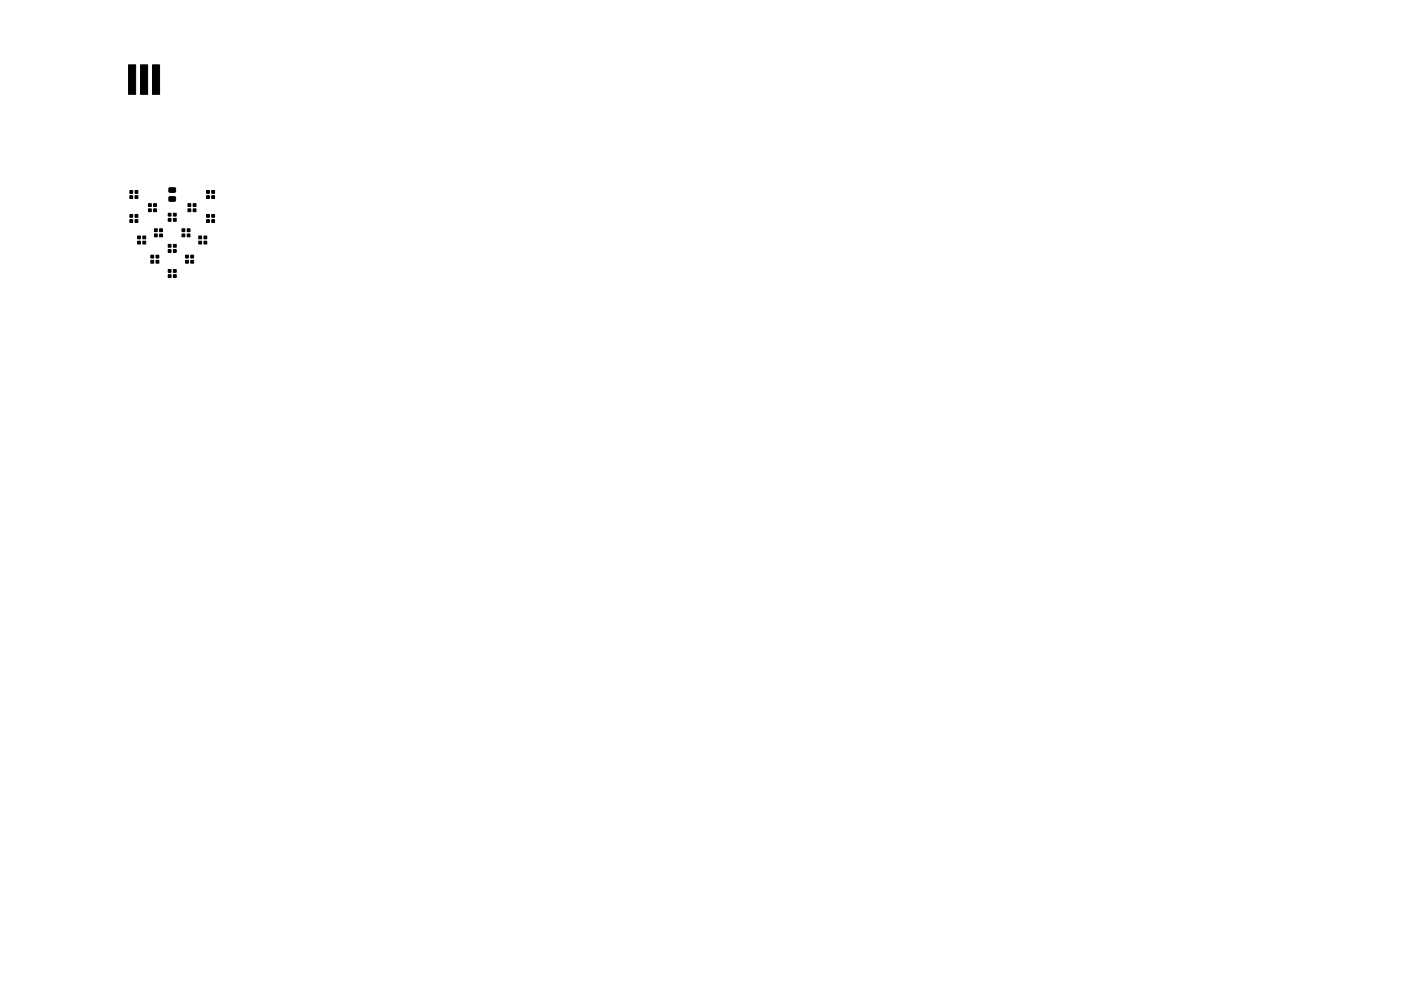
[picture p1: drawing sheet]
<svg xmlns="http://www.w3.org/2000/svg" width="297mm" height="210mm" viewBox="0 0 297 210" stroke-linecap="round" stroke-linejoin="round" font-family="sans-serif">
<g fill="#000" stroke="#000" stroke-width=".21">
<path d="M27.3 13.8h1.5v6.2h-1.5zM29.8 13.8h1.5v6.2h-1.5zM32.3 13.8h1.5v6.2h-1.5zM27.5 40.4h.6v.6h-.6zM27.5 41.5h.6v.6h-.6zM27.5 45.5h.6v.6h-.6zM27.5 46.6h.6v.6h-.6zM28.6 41.5h.6v.6h-.6zM28.6 40.4h.6v.6h-.6zM28.6 46.6h.6v.6h-.6zM28.6 45.5h.6v.6h-.6zM29.2 50.1h.6v.6h-.6z"/>
<path d="M29.2 51.2h.6v.6h-.6zM30.3 51.2h.6v.6h-.6zM30.3 50.1h.6v.6h-.6zM31.5 43.2h.6v.6h-.6zM31.5 44.3h.6v.6h-.6zM32 54.1h.6v.6h-.6zM32 55.2h.6v.6h-.6zM32.6 44.3h.6v.6h-.6zM32.6 43.2h.6v.6h-.6zM32.7 48.5h.6v.6h-.6zM32.7 49.6h.6v.6h-.6zM33.1 55.2h.6v.6h-.6z"/>
<path d="M33.1 54.1h.6v.6h-.6zM33.8 49.6h.6v.6h-.6zM33.8 48.5h.6v.6h-.6zM35.7 51.8h.6v.6h-.6zM35.7 52.9h.6v.6h-.6zM35.7 57.2h.6v.6h-.6zM35.7 58.3h.6v.6h-.6zM35.7 45.2h.6v.6h-.6zM35.7 46.3h.6v.6h-.6zM36.8 52.9h.6v.6h-.6zM36.8 51.8h.6v.6h-.6zM36.8 58.3h.6v.6h-.6z"/>
<path d="M36.8 57.2h.6v.6h-.6zM36.8 46.3h.6v.6h-.6zM36.8 45.2h.6v.6h-.6zM35.9 41.8l1.2-.1 .1 .3v.6l-.2 .1h-1.1l-.1-.2zM35.9 39.9l1.2-.1 .1 .3v.6l-.2 .1h-1.1l-.1-.2zM38.6 48.5h.6v.6h-.6zM38.6 49.6h.6v.6h-.6zM39.3 54.1h.6v.6h-.6zM39.3 55.2h.6v.6h-.6zM39.7 49.6h.6v.6h-.6zM39.7 48.5h.6v.6h-.6zM39.9 43.2h.6v.6h-.6z"/>
<path d="M39.9 44.3h.6v.6h-.6zM40.4 55.2h.6v.6h-.6zM40.4 54.1h.6v.6h-.6zM41 44.3h.6v.6h-.6zM41 43.2h.6v.6h-.6zM42.1 50.1h.6v.6h-.6zM42.1 51.2h.6v.6h-.6zM43.2 51.2h.6v.6h-.6zM43.2 50.1h.6v.6h-.6zM43.8 45.5h.6v.6h-.6zM43.8 46.6h.6v.6h-.6zM43.8 40.4h.6v.6h-.6z"/>
<path d="M43.8 41.5h.6v.6h-.6zM44.9 46.6h.6v.6h-.6zM44.9 45.5h.6v.6h-.6zM44.9 41.5h.6v.6h-.6zM44.9 40.4h.6v.6h-.6z"/>
</g>
</svg>
